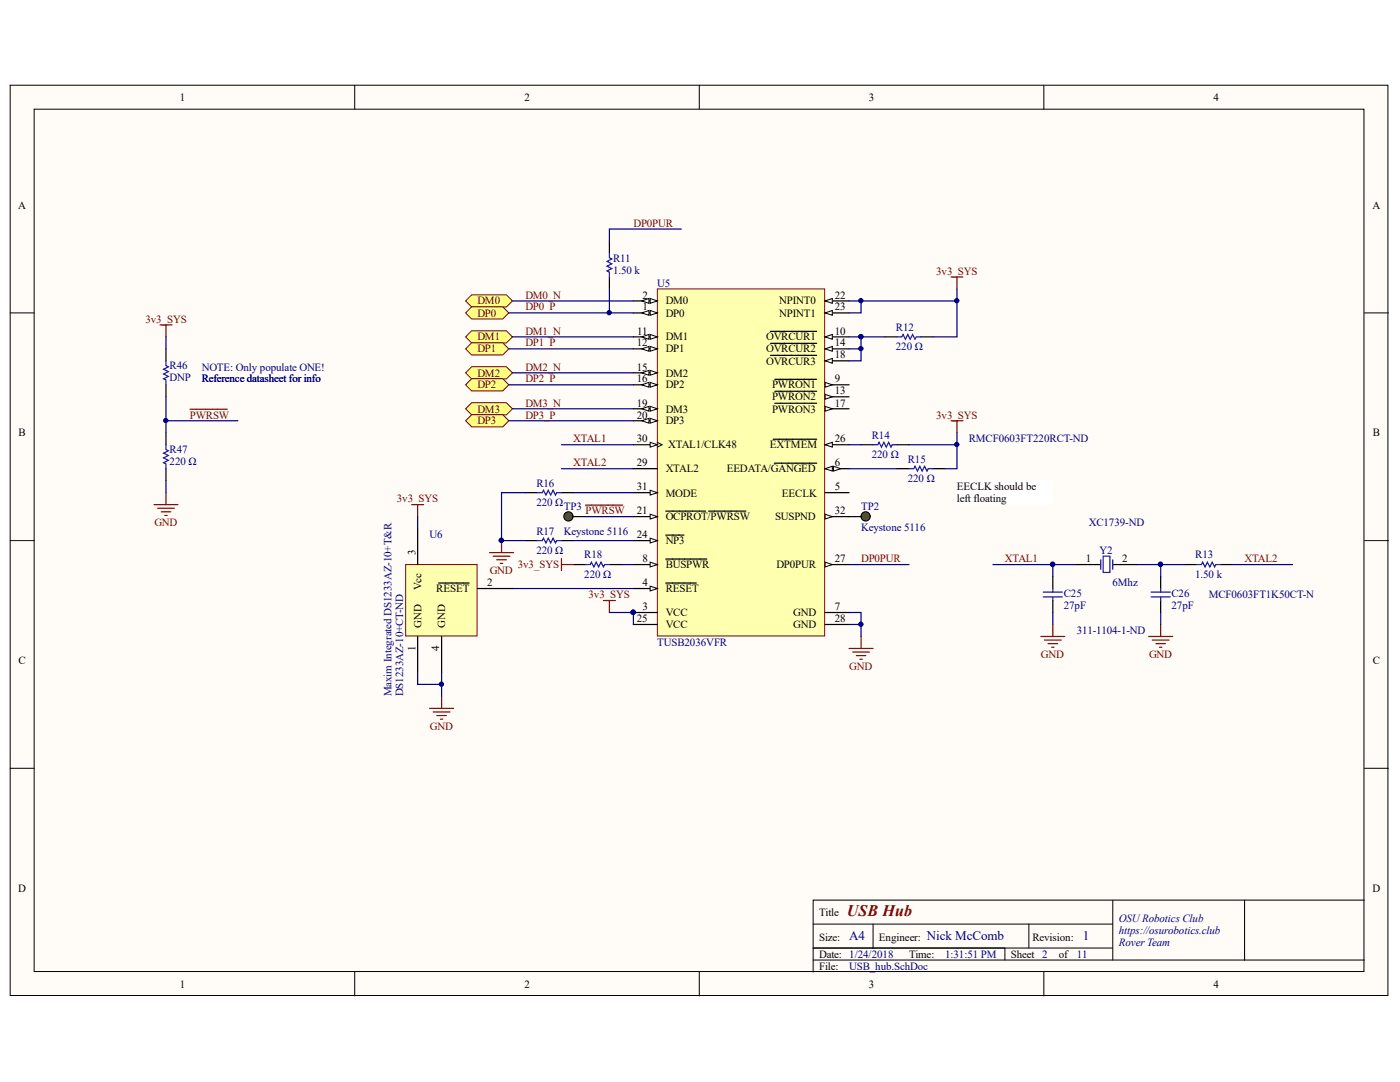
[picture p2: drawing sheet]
<svg xmlns="http://www.w3.org/2000/svg" width="279mm" height="216mm" viewBox="0 0 279 216" stroke-linecap="round" stroke-linejoin="round" font-family="sans-serif">
<defs><g id="words">
<text font-size="3.2" fill="#800000" x="169" y="182.7">USB Hub</text>
<g font-size="2.6" fill="#000080">
<text x="169.5" y="187.7">A4</text>
<text x="185" y="187.7">Nick McComb</text>
<text x="216.1" y="187.7">1</text>
</g>
<g font-size="2.2">
<text x="35.9" y="20.1">1</text>
<text x="104.7" y="20.1">2</text>
<text x="173.4" y="20.1">3</text>
<text x="242.2" y="20.1">4</text>
<text x="3.6" y="41.6">A</text>
<text x="273.9" y="41.6">A</text>
<text x="128.2" y="59.6">2</text>
<text x="166.6" y="59.6">22</text>
<text x="128.2" y="61.9">1</text>
<text x="132.9" y="63.2">DP0</text>
<text x="132.9" y="60.8">DM0</text>
<text x="155.5" y="60.8">NPINT0</text>
<text x="155.5" y="63.2">NPINT1</text>
<text x="166.6" y="61.9">23</text>
<text x="127.1" y="69.1">12</text>
<text x="127.2" y="66.8">11</text>
<text x="132.9" y="67.9">DM1</text>
<text x="132.9" y="70.3">DP1</text>
<text x="152.9" y="67.9">OVRCUR1</text>
<text x="152.9" y="70.3">OVRCUR2</text>
<text x="166.6" y="66.8">10</text>
<text x="166.6" y="69.1">14</text>
<text x="166.6" y="71.5">18</text>
<text x="127.1" y="73.9">15</text>
<text x="127.1" y="76.3">16</text>
<text x="132.9" y="75.1">DM2</text>
<text x="132.9" y="77.5">DP2</text>
<text x="152.9" y="72.8">OVRCUR3</text>
<text x="154.1" y="77.5">PWRON1</text>
<text x="166.6" y="76.3">9</text>
<text x="127.1" y="81.1">19</text>
<text x="127.1" y="83.5">20</text>
<text x="132.9" y="82.3">DM3</text>
<text x="154.1" y="79.9">PWRON2</text>
<text x="154.1" y="82.3">PWRON3</text>
<text x="166.6" y="78.7">13</text>
<text x="166.6" y="81.1">17</text>
<text x="3.7" y="87.1">B</text>
<text x="127.1" y="88.2">30</text>
<text x="132.9" y="84.7">DP3</text>
<text x="133.4" y="89.4">XTAL1/CLK48</text>
<text x="153.7" y="89.4">EXTMEM</text>
<text x="166.6" y="88.2">26</text>
<text x="274" y="87.1">B</text>
<text x="127.1" y="93.1">29</text>
<text x="132.9" y="94.3">XTAL2</text>
<text x="145" y="94.3">EEDATA/GANGED</text>
<text x="166.6" y="93.1">6</text>
<text x="127.1" y="97.8">31</text>
<text x="132.9" y="99.1">MODE</text>
<text x="156" y="99.1">EECLK</text>
<text x="166.6" y="97.8">5</text>
<text x="191" y="97.8">EECLK should be</text>
<text x="191" y="100.3">left floating</text>
<text x="127.1" y="102.6">21</text>
<text x="127.1" y="107.4">24</text>
<text x="132.9" y="103.8">OCPROT/PWRSW</text>
<text x="154.7" y="103.8">SUSPND</text>
<text x="166.6" y="102.6">32</text>
<text x="82.9" y="110.8" transform="rotate(-90 82.9 110.8)">3</text>
<text x="128.2" y="112.2">8</text>
<text x="132.9" y="113.4">BUSPWR</text>
<text x="132.9" y="108.6">NP3</text>
<text x="154.9" y="113.4">DP0PUR</text>
<text x="166.6" y="112.2">27</text>
<text x="216.7" y="112.2">1</text>
<text x="224" y="112.2">2</text>
<text x="84.1" y="117.8" transform="rotate(-90 84.1 117.8)">Vcc</text>
<text x="87.1" y="118.2">RESET</text>
<text x="97.2" y="116.9">2</text>
<text x="128.2" y="116.9">4</text>
<text x="132.9" y="118.2">RESET</text>
<text x="84.1" y="125.3" transform="rotate(-90 84.1 125.3)">GND</text>
<text x="88.8" y="125.3" transform="rotate(-90 88.8 125.3)">GND</text>
<text x="127.1" y="124.1">25</text>
<text x="128.2" y="121.7">3</text>
<text x="132.9" y="122.9">VCC</text>
<text x="132.9" y="125.3">VCC</text>
<text x="158.3" y="122.9">GND</text>
<text x="158.3" y="125.3">GND</text>
<text x="166.6" y="121.7">7</text>
<text x="166.6" y="124.1">28</text>
<text x="82.9" y="130" transform="rotate(-90 82.9 130)">1</text>
<text x="87.7" y="130" transform="rotate(-90 87.7 130)">4</text>
<text x="3.7" y="132.5">C</text>
<text x="274" y="132.5">C</text>
<text x="3.6" y="177.9">D</text>
<text x="273.9" y="177.9">D</text>
<text x="163.5" y="182.7">Title</text>
<text x="163.5" y="187.7">Size:</text>
<text x="163.5" y="191.1">Date: 1/24/2018</text>
<text x="175.4" y="187.7">Engineer:</text>
<text x="181.4" y="191.1">Time:</text>
<text x="201.7" y="191.1">Sheet 2</text>
<text x="206" y="187.7">Revision:</text>
<text x="211.3" y="191.1">of</text>
<text x="35.9" y="197">1</text>
<text x="104.7" y="197">2</text>
<text x="163.5" y="193.5">File:</text>
<text x="173.4" y="197">3</text>
<text x="242.2" y="197">4</text>
</g>
<g font-size="2.2" fill="#800000">
<text x="126.4" y="45.3">DP0PUR</text>
<text x="104.8" y="59.6">DM0_N</text>
<text x="186.8" y="54.8">3v3_SYS</text>
<text x="29" y="64.4">3v3_SYS</text>
<text x="95.3" y="60.8">DM0</text>
<text x="95.3" y="63.2">DP0</text>
<text x="104.8" y="61.9">DP0_P</text>
<text x="95.3" y="67.9">DM1</text>
<text x="95.3" y="70.3">DP1</text>
<text x="104.8" y="66.8">DM1_N</text>
<text x="104.8" y="69.1">DP1_P</text>
<text x="95.3" y="75.1">DM2</text>
<text x="95.3" y="77.5">DP2</text>
<text x="104.8" y="73.9">DM2_N</text>
<text x="104.8" y="76.3">DP2_P</text>
<text x="37.9" y="83.5">PWRSW</text>
<text x="95.3" y="82.3">DM3</text>
<text x="104.8" y="81.1">DM3_N</text>
<text x="104.8" y="83.5">DP3_P</text>
<text x="186.8" y="83.5">3v3_SYS</text>
<text x="95.3" y="84.7">DP3</text>
<text x="114.4" y="88.2">XTAL1</text>
<text x="114.4" y="93.1">XTAL2</text>
<text x="79.2" y="100.3">3v3_SYS</text>
<text x="30.8" y="105">GND</text>
<text x="116.9" y="102.6">PWRSW</text>
<text x="103.3" y="113.4">3v3_SYS</text>
<text x="171.9" y="112.2">DP0PUR</text>
<text x="200.5" y="112.2">XTAL1</text>
<text x="248.4" y="112.2">XTAL2</text>
<text x="97.7" y="114.6">GND</text>
<text x="117.4" y="119.4">3v3_SYS</text>
<text x="207.7" y="131.3">GND</text>
<text x="229.3" y="131.3">GND</text>
<text x="169.5" y="133.7">GND</text>
<text x="85.8" y="145.7">GND</text>
</g>
<g font-size="2.2" fill="#000080">
<text x="122.4" y="52.2">R11</text>
<text x="122.4" y="54.6">1.50 k</text>
<text x="131.2" y="57.2">U5</text>
<text x="178.8" y="66">R12</text>
<text x="178.8" y="69.9">220 Ω</text>
<text x="33.8" y="76.1">DNP</text>
<text x="33.8" y="73.7">R46</text>
<text x="40.3" y="73.9">NOTE: Only populate ONE!</text>
<text x="40.3" y="76.3">Reference datasheet for info</text>
<text x="174" y="87.6">R14</text>
<text x="193.4" y="88.2">RMCF0603FT220RCT-ND</text>
<text x="33.8" y="92.8">220 Ω</text>
<text x="33.8" y="90.4">R47</text>
<text x="174" y="91.4">220 Ω</text>
<text x="181.2" y="92.3">R15</text>
<text x="107" y="100.9">220 Ω</text>
<text x="107" y="97.1">R16</text>
<text x="112.5" y="101.7">TP3</text>
<text x="171.9" y="101.7">TP2</text>
<text x="181.2" y="96.2">220 Ω</text>
<text x="85.7" y="107.4">U6</text>
<text x="107" y="106.7">R17</text>
<text x="112.5" y="106.7">Keystone 5116</text>
<text x="171.9" y="105.9">Keystone 5116</text>
<text x="217.3" y="105">XC1739-ND</text>
<text x="107" y="110.5">220 Ω</text>
<text x="116.6" y="111.4">R18</text>
<text x="219.4" y="110.5">Y2</text>
<text x="238.5" y="111.4">R13</text>
<text x="116.6" y="115.3">220 Ω</text>
<text x="212.3" y="119.1">C25</text>
<text x="222" y="116.9">6Mhz</text>
<text x="233.8" y="119.1">C26</text>
<text x="238.5" y="115.3">1.50 k</text>
<text x="241.2" y="119.4">MCF0603FT1K50CT-N</text>
<text x="212.3" y="121.5">27pF</text>
<text x="233.8" y="121.5">27pF</text>
<text x="131.2" y="128.9">TUSB2036VFR</text>
<text x="214.9" y="126.6">311-1104-1-ND</text>
<text x="78.1" y="138.9" transform="rotate(-90 78.1 138.9)">Maxim Integrated DS1233AZ-10+T&amp;R</text>
<text x="80.5" y="138.9" transform="rotate(-90 80.5 138.9)">DS1233AZ-10+CT-ND</text>
<text x="223.3" y="183.9">OSURobotics Club</text>
<text x="188.6" y="191.1">1:31:51 PM</text>
<text x="214.9" y="191.1">11</text>
<text x="223.3" y="186.3">https://osurobotics.club</text>
<text x="223.3" y="188.7">Rover Team</text>
<text x="169.5" y="193.5">USB_hub.SchDoc</text>
</g>
</g></defs>
<g fill="#fffcf8" stroke="#000" stroke-width=".2">
<path d="M2 17h275v181.6h-275z"/>
<path d="M6.8 21.8h265.4v172.1h-265.4z"/>
</g>
<g fill="none" stroke="#000" stroke-width=".2">
<path d="M70.8 17v4.8M139.6 17v4.8M208.3 17v4.8M2 62.4h4.8M272.3 62.4h4.8M2 107.9h4.8M272.3 107.9h4.8M2 153.3h4.8M272.3 153.3h4.8M222.1 179.6v12M248.4 179.6h-86.1v14.4M272.3 179.6h-23.9v12"/>
<path d="M70.8 194v4.7M139.6 194v4.7M162.3 184.4h59.8M162.3 191.6h110M162.3 189.2h59.8M174.2 184.4v4.8M200.5 189.2v2.4M205.3 184.4v4.8M208.3 194v4.7"/>
</g>
<path d="M131.2 57.7h33.4v69.2h-33.4z" fill="#ffffb0" stroke="#800000" stroke-width=".2"/>
<path d="M126.4 62.4h4.8" fill="none" stroke="#000" stroke-width=".24"/>
<g fill="#fffcf8" stroke="#000" stroke-width=".2">
<path d="M129.8 62l1.4 .4-1.4 .5z"/>
<path d="M128.1 62.4l1.4-.4v.9z"/>
</g>
<path d="M126.4 60h4.8" fill="none" stroke="#000" stroke-width=".24"/>
<g fill="#fffcf8" stroke="#000" stroke-width=".2">
<path d="M129.8 59.6l1.4 .4-1.4 .5z"/>
<path d="M128.1 60l1.4-.4v.9z"/>
</g>
<path d="M126.4 117.4h4.8M126.4 122.2h4.8" fill="none" stroke="#000" stroke-width=".24"/>
<circle cx="126.4" cy="122.2" r=".43" fill="#000080" stroke="#000080" stroke-width=".2"/>
<path d="M129.8 117l1.4 .4-1.4 .5z" fill="#fffcf8" stroke="#000" stroke-width=".2"/>
<path d="M164.7 98.3h4.8M164.7 93.5h4.8M132.9 116.3h6.1" fill="none" stroke="#000" stroke-width=".24"/>
<g fill="#fffcf8" stroke="#000" stroke-width=".2">
<path d="M164.7 93.5l1.4-.5v1z"/>
<path d="M166.3 93l1.5 .5-1.5 .5z"/>
</g>
<path d="M154.5 92.4h8.5M126.4 112.7h4.8M164.7 122.2h4.8" fill="none" stroke="#000" stroke-width=".24"/>
<path d="M129.8 112.2l1.4 .5-1.4 .4z" fill="#fffcf8" stroke="#000" stroke-width=".2"/>
<path d="M164.7 76.8h4.8M132.9 111.6h8.2" fill="none" stroke="#000" stroke-width=".24"/>
<path d="M164.7 76.3l1.4 .5-1.4 .5z" fill="#fffcf8" stroke="#000" stroke-width=".2"/>
<path d="M154.6 75.7h8.4M164.7 67.2h4.8" fill="none" stroke="#000" stroke-width=".24"/>
<path d="M164.7 67.2l1.4-.5v1z" fill="#fffcf8" stroke="#000" stroke-width=".2"/>
<path d="M126.4 67.2h4.8M153.8 66.1h9.2" fill="none" stroke="#000" stroke-width=".24"/>
<g fill="#fffcf8" stroke="#000" stroke-width=".2">
<path d="M129.8 66.7l1.4 .5-1.4 .5z"/>
<path d="M128.1 67.2l1.4-.5v1z"/>
</g>
<path d="M126.4 69.6h4.8" fill="none" stroke="#000" stroke-width=".24"/>
<g fill="#fffcf8" stroke="#000" stroke-width=".2">
<path d="M129.8 69.1l1.4 .5-1.4 .5z"/>
<path d="M128.1 69.6l1.4-.5v1z"/>
</g>
<path d="M164.7 79.2h4.8" fill="none" stroke="#000" stroke-width=".24"/>
<path d="M164.7 78.7l1.4 .5-1.4 .5z" fill="#fffcf8" stroke="#000" stroke-width=".2"/>
<path d="M154.6 78.1h8.4M164.7 69.6h4.8" fill="none" stroke="#000" stroke-width=".24"/>
<path d="M164.7 69.6l1.4-.5v1z" fill="#fffcf8" stroke="#000" stroke-width=".2"/>
<path d="M126.4 74.4h4.8M153.8 68.5h9.2" fill="none" stroke="#000" stroke-width=".24"/>
<g fill="#fffcf8" stroke="#000" stroke-width=".2">
<path d="M129.8 73.9l1.4 .5-1.4 .5z"/>
<path d="M128.1 74.4l1.4-.5v1z"/>
</g>
<path d="M126.4 76.8h4.8" fill="none" stroke="#000" stroke-width=".24"/>
<g fill="#fffcf8" stroke="#000" stroke-width=".2">
<path d="M129.8 76.3l1.4 .5-1.4 .5z"/>
<path d="M128.1 76.8l1.4-.5v1z"/>
</g>
<path d="M164.7 81.6h4.8" fill="none" stroke="#000" stroke-width=".24"/>
<path d="M164.7 81.1l1.4 .5-1.4 .4z" fill="#fffcf8" stroke="#000" stroke-width=".2"/>
<path d="M164.7 72h4.8M154.6 80.5h8.4" fill="none" stroke="#000" stroke-width=".24"/>
<path d="M164.7 72l1.4-.5v1z" fill="#fffcf8" stroke="#000" stroke-width=".2"/>
<path d="M153.8 70.9h9.2M126.4 81.6h4.8" fill="none" stroke="#000" stroke-width=".24"/>
<g fill="#fffcf8" stroke="#000" stroke-width=".2">
<path d="M129.8 81.1l1.4 .5-1.4 .4z"/>
<path d="M128.1 81.6l1.4-.5v.9z"/>
</g>
<path d="M126.4 84h4.8" fill="none" stroke="#000" stroke-width=".24"/>
<g fill="#fffcf8" stroke="#000" stroke-width=".2">
<path d="M129.8 83.5l1.4 .5-1.4 .4z"/>
<path d="M128.1 84l1.4-.5v.9z"/>
</g>
<path d="M126.4 103.1h4.8" fill="none" stroke="#000" stroke-width=".24"/>
<path d="M129.8 102.6l1.4 .5-1.4 .5z" fill="#fffcf8" stroke="#000" stroke-width=".2"/>
<path d="M164.7 60h4.8M132.9 102h7.9M141.4 102h7.5" fill="none" stroke="#000" stroke-width=".24"/>
<path d="M164.7 60l1.4-.4v.9z" fill="#fffcf8" stroke="#000" stroke-width=".2"/>
<path d="M164.7 62.4h4.8" fill="none" stroke="#000" stroke-width=".24"/>
<path d="M164.7 62.4l1.4-.4v.9z" fill="#fffcf8" stroke="#000" stroke-width=".2"/>
<path d="M126.4 107.9h4.8" fill="none" stroke="#000" stroke-width=".24"/>
<path d="M129.8 107.4l1.4 .5-1.4 .4z" fill="#fffcf8" stroke="#000" stroke-width=".2"/>
<path d="M164.7 88.7h4.8M132.9 106.8h3.6M126.4 124.6h4.8" fill="none" stroke="#000" stroke-width=".24"/>
<path d="M164.7 88.7l1.4-.4v.9z" fill="#fffcf8" stroke="#000" stroke-width=".2"/>
<path d="M154.3 87.6h8.7M164.7 112.7h4.8" fill="none" stroke="#000" stroke-width=".24"/>
<path d="M164.7 112.2l1.4 .5-1.4 .4z" fill="#fffcf8" stroke="#000" stroke-width=".2"/>
<path d="M126.4 93.5h4.8M126.4 88.7h4.8M164.7 124.6h4.8" fill="none" stroke="#000" stroke-width=".24"/>
<path d="M131.2 88.3l.9 .4-.9 .5" fill="none" stroke="#000" stroke-width=".2"/>
<path d="M129.8 88.3l1.4 .4-1.4 .5z" fill="#fffcf8" stroke="#000" stroke-width=".2"/>
<path d="M126.4 98.3h4.8" fill="none" stroke="#000" stroke-width=".24"/>
<path d="M129.8 97.8l1.4 .5-1.4 .5z" fill="#fffcf8" stroke="#000" stroke-width=".2"/>
<path d="M164.7 103.1h4.8" fill="none" stroke="#000" stroke-width=".24"/>
<path d="M164.7 102.6l1.4 .5-1.4 .5z" fill="#fffcf8" stroke="#000" stroke-width=".2"/>
<circle cx="126.4" cy="122.2" r=".43" fill="#000080" stroke="#000080" stroke-width=".2"/>
<g fill="#ffff80" stroke="#800000" stroke-width=".2">
<path d="M92.9 67.2l1.2-1.2h7l1.2 1.2-1.2 1.2h-7z" fill-rule="evenodd"/>
<path d="M92.9 74.4l1.2-1.2h7l1.2 1.2-1.2 1.2h-7z" fill-rule="evenodd"/>
<path d="M92.9 81.6l1.2-1.3h7l1.2 1.3-1.2 1.2h-7z" fill-rule="evenodd"/>
<path d="M92.9 69.6l1.2-1.2h6.2l1.3 1.2-1.3 1.2h-6.2z" fill-rule="evenodd"/>
<path d="M92.9 76.8l1.2-1.2h6.2l1.3 1.2-1.3 1.2h-6.2z" fill-rule="evenodd"/>
<path d="M92.9 84l1.2-1.3h6.2l1.3 1.3-1.3 1.2h-6.2z" fill-rule="evenodd"/>
<path d="M92.9 60l1.2-1.2h7l1.2 1.2-1.2 1.3h-7z" fill-rule="evenodd"/>
<path d="M92.9 62.4l1.2-1.2h6.2l1.3 1.2-1.3 1.3h-6.2z" fill-rule="evenodd"/>
</g>
<path d="M101.6 62.4h24.8M101.6 69.6h24.8M101.6 76.8h24.8M102.3 60h24.1M102.3 67.2h24.1M102.3 74.4h24.1M101.6 84h24.8M102.3 81.6h24.1M169.5 122.2h2.3v4.8M169.5 124.6h2.3" fill="none" stroke="#000080" stroke-width=".24"/>
<path d="M169.5 129.4h4.7M170.2 130.1h3.3M170.9 130.8h1.9M171.6 131.5h.5M171.8 127v2.4" fill="none" stroke="#800000" stroke-width=".24"/>
<circle cx="171.8" cy="124.6" r=".43" fill="#000080" stroke="#000080" stroke-width=".2"/>
<path d="M81 112.7h14.2v14.2h-14.2z" fill="#ffffb0" stroke="#800000" stroke-width=".2"/>
<path d="M171.8 88.7h2.4M179 88.7h2.4M179 93.5h2.4M186.2 93.5h2.4M83.4 105.5v7.2M87.5 116.3h6.1M95.3 117.4h7.2M83.4 127v7.2M88.1 127v7.2" fill="none" stroke="#000" stroke-width=".24"/>
<path d="M189.8 84h2.4M191 84v2.3M82.2 100.7h2.3M83.4 100.7v2.4M120.4 119.8h2.4M121.6 119.8v2.4M88.1 139v2.3M85.7 141.3h4.8M86.5 142.1h3.3M87.2 142.8h1.9M87.9 143.5h.5" fill="none" stroke="#800000" stroke-width=".24"/>
<path d="M169.5 93.5h9.5M169.5 88.7h2.3M181.4 88.7h9.6M191 86.3v7.2h-2.4M83.4 103.1v2.4M102.5 117.4h23.9M83.4 134.2v2.4h4.7M88.1 134.2v4.8M121.6 122.2h4.8v2.4" fill="none" stroke="#000080" stroke-width=".24"/>
<g fill="#000080" stroke="#000080" stroke-width=".2">
<circle cx="88.1" cy="136.5" r=".43"/>
<circle cx="126.4" cy="122.2" r=".43"/>
<circle cx="190.9" cy="88.7" r=".43"/>
</g>
<path d="M174.2 88.7h1l.2-.4 .5 .9 .5-.9 .5 .9 .4-.9 .5 .9 .3-.5h.9M181.4 93.5h1l.2-.5 .5 1 .5-1 .4 1 .5-1 .5 1 .2-.5h1" fill="none" stroke="#00f" stroke-width=".24"/>
<circle cx="172.8" cy="103" r=".91" fill="#48a917" stroke="#000" stroke-width=".24"/>
<g fill="none" stroke="#000" stroke-width=".24">
<path d="M121.6 48.1v2.4M121.6 55.3v2.4M176.6 67.2h2.4M183.8 67.2h2.4M104.9 98.3h2.4M112.1 98.3h2.3M104.9 107.9h2.4M112.1 107.9h2.3M114.4 112.7h2.4M121.6 112.7h2.4M169.5 103.1h2.3M210.1 115v2.4"/>
<path d="M210.1 119.8v2.4M231.6 115v2.4M231.6 119.8v2.4M236.4 112.7h2.4M243.6 112.7h2.4"/>
</g>
<g fill="none" stroke="#000080" stroke-width=".24">
<path d="M121.6 57.7v4.7M136 45.7h-14.4v2.4M191 57.7v9.5h-4.8M169.5 67.2h2.3v4.8h-2.3M169.5 69.6h2.3M169.5 60h21.5M171.8 60v2.4h-2.3M171.8 67.2h4.8M104.9 98.3h-4.8v9.6h4.8M112.1 88.7h14.3M112.1 93.5h14.3M114.4 98.3h12"/>
<path d="M114.4 107.9h12M124 112.7h2.4M169.5 112.7h11.9M198.2 112.7h11.9M214.9 112.7h-4.8v2.3M226.9 112.7h4.7v2.3M231.6 112.7h4.8M246 112.7h12M210.1 122.2v2.4M231.6 122.2v2.4"/>
</g>
<g fill="none" stroke="#00f" stroke-width=".24">
<path d="M121.6 50.5v.9l.5 .3-1 .5 1 .4-1 .5 1 .5-1 .5 .5 .2v1M179 67.2h1l.2-.5 .5 1 .5-1 .5 1 .4-1 .5 1 .2-.5h1M107.3 98.3h.9l.3-.5 .4 1 .5-1 .5 1 .5-1 .5 1 .2-.5h1M107.3 107.9h.9l.3-.5 .4 .9 .5-.9 .5 .9 .5-.9 .5 .9 .2-.4h1M116.8 112.7h1l.2-.5 .5 .9 .5-.9 .5 .9 .4-.9 .5 .9 .3-.4h.9M208.2 119.1h3.8M208.2 118.2h3.8M210.1 117.4v.8M210.1 119.1v.7M229.7 119.1h3.9M229.7 118.2h3.9M231.6 117.4v.8"/>
<path d="M231.6 119.1v.7M238.8 112.7h1l.2-.5 .5 .9 .5-.9 .4 .9 .5-.9 .5 .9 .2-.4h1"/>
</g>
<g fill="none" stroke="#800000" stroke-width=".24">
<path d="M189.8 55.3h2.4M191 55.3v2.4M97.7 110.3h4.8M98.4 111h3.4M99.1 111.7h2M99.9 112.4h.4M100.1 107.9v2.4M112.1 111.5v2.3M112.1 112.7h2.3M207.7 127h4.8M208.4 127.7h3.4M209.2 128.4h1.9"/>
<path d="M209.9 129.2h.5M210.1 124.6v2.4M229.2 127h4.8M230 127.7h3.3M230.7 128.4h1.9M231.4 129.2h.5M231.6 124.6v2.4"/>
</g>
<g fill="#000080" stroke="#000080" stroke-width=".2">
<circle cx="210.1" cy="112.6" r=".43"/>
<circle cx="231.6" cy="112.6" r=".43"/>
<circle cx="100" cy="107.8" r=".43"/>
<circle cx="121.6" cy="62.4" r=".43"/>
<circle cx="171.8" cy="67.2" r=".43"/>
<circle cx="171.8" cy="69.6" r=".43"/>
<circle cx="190.9" cy="60" r=".43"/>
<circle cx="171.8" cy="60" r=".43"/>
</g>
<path d="M191 95.9h19v4.7h-19z" fill="#fff" stroke="#fff" stroke-width=".2"/>
<circle cx="113.4" cy="103" r=".91" fill="#48a917" stroke="#000" stroke-width=".24"/>
<path d="M114.4 103.1h2.4M214.9 112.7h4.8M222.1 112.7h4.8" fill="none" stroke="#000" stroke-width=".24"/>
<path d="M219.7 111.7v1.9M222.1 111.7v1.9" fill="none" stroke="#00f" stroke-width=".24"/>
<path d="M220.2 111h1.3v3.2h-1.3z" fill="#fff" stroke="#00f" stroke-width=".24"/>
<path d="M33.1 67.2v2.4M33.1 79.2v7.1M33.1 95.9v2.4M33.1 84h14.4M116.8 103.1h9.6" fill="none" stroke="#000080" stroke-width=".24"/>
<path d="M31.9 64.8h2.4M33.1 64.8v2.4M33.1 98.3v2.4M37.9 81.7h7.4M30.7 100.7h4.8M31.4 101.4h3.4M32.2 102.1h1.9M32.9 102.8h.5M116.8 100.8h7.5" fill="none" stroke="#800000" stroke-width=".24"/>
<path d="M33.1 69.6v2.4M33.1 76.8v2.4M33.1 86.3v2.4M33.1 93.5v2.4" fill="none" stroke="#000" stroke-width=".24"/>
<path d="M33.1 72v1l.5 .2-1 .5 1 .5-1 .4 1 .5-1 .5 .5 .2v1M33.1 88.7v1l.5 .2-1 .5 1 .5-1 .5 1 .4-1 .5 .5 .3v.9" fill="none" stroke="#00f" stroke-width=".24"/>
<circle cx="33.1" cy="83.9" r=".43" fill="#000080" stroke="#000080" stroke-width=".2"/>
<use href="#words"/>
</svg>
